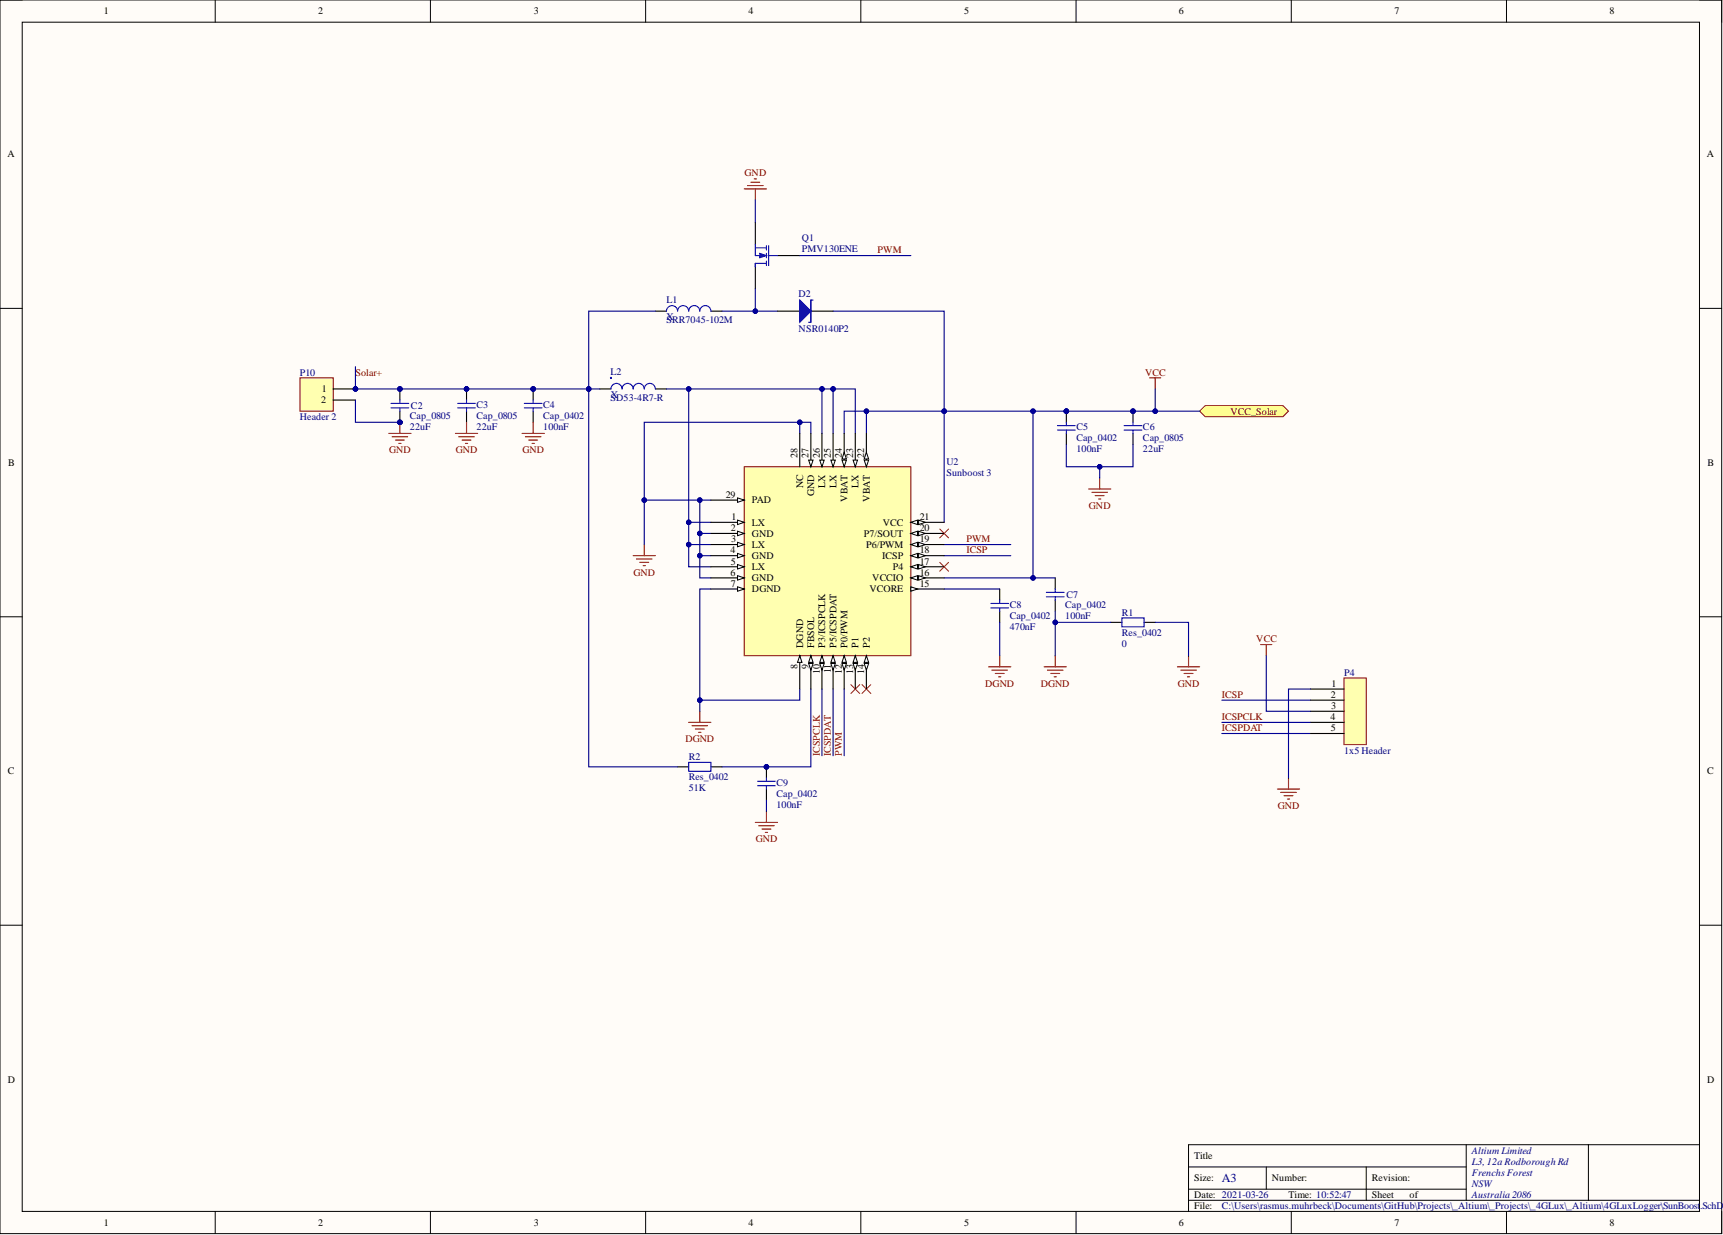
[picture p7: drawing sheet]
<svg xmlns="http://www.w3.org/2000/svg" width="393mm" height="282mm" viewBox="0 0 393 282" stroke-linecap="round" stroke-linejoin="round" font-family="sans-serif">
<defs><g id="words">
<text font-size="2.8" fill="#000080" x="278.9" y="269.8">A3</text>
<g font-size="2.3">
<text x="23.7" y="3.3">1</text>
<text x="72.6" y="3.3">2</text>
<text x="121.9" y="3.3">3</text>
<text x="170.9" y="3.3">4</text>
<text x="220.1" y="3.3">5</text>
<text x="269.1" y="3.3">6</text>
<text x="318.3" y="3.3">7</text>
<text x="367.4" y="3.3">8</text>
<text x="1.7" y="35.9">A</text>
<text x="389.7" y="35.9">A</text>
<text x="73.5" y="89.5">1</text>
<text x="73.3" y="92.1">2</text>
<text x="1.9" y="106.4">B</text>
<text x="182.1" y="104.5" transform="rotate(-90 182.1 104.5)">28</text>
<text x="184.6" y="104.5" transform="rotate(-90 184.6 104.5)">27</text>
<text x="187.1" y="104.5" transform="rotate(-90 187.1 104.5)">26</text>
<text x="189.7" y="104.5" transform="rotate(-90 189.7 104.5)">25</text>
<text x="192.2" y="104.5" transform="rotate(-90 192.2 104.5)">24</text>
<text x="194.7" y="104.5" transform="rotate(-90 194.7 104.5)">23</text>
<text x="197.3" y="104.5" transform="rotate(-90 197.3 104.5)">22</text>
<text x="389.8" y="106.4">B</text>
<text x="165.7" y="113.6">29</text>
<text x="183.3" y="111.4" transform="rotate(-90 183.3 111.4)">NC</text>
<text x="185.9" y="113.2" transform="rotate(-90 185.9 113.2)">GND</text>
<text x="188.4" y="111.3" transform="rotate(-90 188.4 111.3)">LX</text>
<text x="190.9" y="111.3" transform="rotate(-90 190.9 111.3)">LX</text>
<text x="196" y="111.3" transform="rotate(-90 196 111.3)">LX</text>
<text x="167" y="118.7">1</text>
<text x="171.7" y="114.9">PAD</text>
<text x="171.7" y="120">LX</text>
<text x="193.5" y="114.5" transform="rotate(-90 193.5 114.5)">VBAT</text>
<text x="198.6" y="114.5" transform="rotate(-90 198.6 114.5)">VBAT</text>
<text x="201.5" y="120">VCC</text>
<text x="210" y="118.7">21</text>
<text x="166.9" y="121.2">2</text>
<text x="166.9" y="123.8">3</text>
<text x="171.7" y="122.5">GND</text>
<text x="171.7" y="125">LX</text>
<text x="197.2" y="122.5">P7/SOUT</text>
<text x="197.7" y="125">P6/PWM</text>
<text x="210" y="123.8">19</text>
<text x="210" y="121.2">20</text>
<text x="166.8" y="126.3">4</text>
<text x="166.8" y="131.4">6</text>
<text x="166.9" y="128.9">5</text>
<text x="171.7" y="127.6">GND</text>
<text x="171.7" y="130.1">LX</text>
<text x="201.4" y="127.6">ICSP</text>
<text x="203.8" y="130.1">P4</text>
<text x="210" y="131.4">16</text>
<text x="210" y="128.9">17</text>
<text x="210" y="126.3">18</text>
<text x="166.9" y="133.9">7</text>
<text x="171.7" y="132.7">GND</text>
<text x="171.7" y="135.2">DGND</text>
<text x="198.5" y="135.2">VCORE</text>
<text x="199.1" y="132.7">VCCIO</text>
<text x="210" y="133.9">15</text>
<text x="183.3" y="147.9" transform="rotate(-90 183.3 147.9)">DGND</text>
<text x="185.9" y="147.9" transform="rotate(-90 185.9 147.9)">FBSOL</text>
<text x="188.4" y="147.9" transform="rotate(-90 188.4 147.9)">P3/ICSPCLK</text>
<text x="190.9" y="147.9" transform="rotate(-90 190.9 147.9)">P5/ICSPDAT</text>
<text x="193.5" y="147.9" transform="rotate(-90 193.5 147.9)">P0/PWM</text>
<text x="196" y="147.9" transform="rotate(-90 196 147.9)">P1</text>
<text x="198.6" y="147.9" transform="rotate(-90 198.6 147.9)">P2</text>
<text x="182.1" y="152.7" transform="rotate(-90 182.1 152.7)">8</text>
<text x="184.6" y="152.7" transform="rotate(-90 184.6 152.7)">9</text>
<text x="187.1" y="153.9" transform="rotate(-90 187.1 153.9)">10</text>
<text x="189.7" y="153.7" transform="rotate(-90 189.7 153.7)">11</text>
<text x="192.2" y="153.9" transform="rotate(-90 192.2 153.9)">12</text>
<text x="194.7" y="153.8" transform="rotate(-90 194.7 153.8)">13</text>
<text x="197.3" y="153.9" transform="rotate(-90 197.3 153.9)">14</text>
<text x="303.8" y="159.3">2</text>
<text x="303.9" y="161.8">3</text>
<text x="304" y="156.8">1</text>
<text x="303.7" y="164.4">4</text>
<text x="303.8" y="166.9">5</text>
<text x="1.8" y="176.7">C</text>
<text x="389.8" y="176.7">C</text>
<text x="1.8" y="247.1">D</text>
<text x="389.8" y="247.1">D</text>
<text x="272.6" y="264.6">Title</text>
<text x="272.6" y="269.6">Size:</text>
<text x="290.3" y="269.6">Number:</text>
<text x="313.2" y="269.6">Revision:</text>
<text x="272.6" y="273.4">Date: 2021-03-26</text>
<text x="272.6" y="276">File:</text>
<text x="294.2" y="273.4">Time: 10:52:47</text>
<text x="313.2" y="273.4">Sheet</text>
<text x="321.8" y="273.4">of</text>
<text x="23.7" y="279.8">1</text>
<text x="72.6" y="279.8">2</text>
<text x="121.9" y="279.8">3</text>
<text x="170.9" y="279.8">4</text>
<text x="220.1" y="279.8">5</text>
<text x="269.1" y="279.8">6</text>
<text x="318.3" y="279.8">7</text>
<text x="367.4" y="279.8">8</text>
</g>
<g font-size="2.3" fill="#800000">
<text x="170" y="40.1">GND</text>
<text x="200.3" y="57.8">PWM</text>
<text x="81.1" y="85.7">Solar+</text>
<text x="261.4" y="85.7">VCC</text>
<text x="280.9" y="94.6">VCC_Solar</text>
<text x="88.8" y="103.5">GND</text>
<text x="104.1" y="103.5">GND</text>
<text x="119.3" y="103.5">GND</text>
<text x="248.6" y="116.2">GND</text>
<text x="220.6" y="123.8">PWM</text>
<text x="144.6" y="131.4">GND</text>
<text x="220.6" y="126.3">ICSP</text>
<text x="286.8" y="146.6">VCC</text>
<text x="224.9" y="156.8">DGND</text>
<text x="237.6" y="156.8">DGND</text>
<text x="268.9" y="156.8">GND</text>
<text x="278.9" y="159.3">ICSP</text>
<text x="278.9" y="164.4">ICSPCLK</text>
<text x="278.9" y="166.9">ICSPDAT</text>
<text x="156.5" y="169.4">DGND</text>
<text x="187.1" y="172.5" transform="rotate(-90 187.1 172.5)">ICSPCLK</text>
<text x="189.7" y="172.5" transform="rotate(-90 189.7 172.5)">ICSPDAT</text>
<text x="192.2" y="172.5" transform="rotate(-90 192.2 172.5)">PWM</text>
<text x="291.7" y="184.7">GND</text>
<text x="172.5" y="192.3">GND</text>
</g>
<g font-size="2.3" fill="#000080">
<text x="183.1" y="55">Q1</text>
<text x="183.1" y="57.6">PMV130ENE</text>
<text x="152.1" y="69.2">L1</text>
<text x="182.3" y="67.7">D2</text>
<text x="152.1" y="73">X</text>
<text x="152.1" y="73.8">SRR7045-102M</text>
<text x="182.3" y="75.8">NSR0140P2</text>
<text x="68.5" y="85.7">P10</text>
<text x="139.4" y="85.6">L2</text>
<text x="68.5" y="95.9">Header 2</text>
<text x="93.6" y="95.6">Cap_0805</text>
<text x="93.8" y="93.3">C2</text>
<text x="108.8" y="93.1">C3</text>
<text x="108.8" y="95.6">Cap_0805</text>
<text x="124" y="93.1">C4</text>
<text x="124" y="95.6">Cap_0402</text>
<text x="139.4" y="91.6">SD53-4R7-R</text>
<text x="139.5" y="90.8">X</text>
<text x="93.6" y="98.2">22uF</text>
<text x="108.8" y="98.2">22uF</text>
<text x="124" y="98.2">100nF</text>
<text x="245.7" y="98.2">C5</text>
<text x="245.7" y="100.7">Cap_0402</text>
<text x="260.9" y="98.2">C6</text>
<text x="260.9" y="100.7">Cap_0805</text>
<text x="216.1" y="106">U2</text>
<text x="245.7" y="103.2">100nF</text>
<text x="260.9" y="103.2">22uF</text>
<text x="216.1" y="108.6">Sunboost 3</text>
<text x="243.4" y="136.5">C7</text>
<text x="230.5" y="143.8">470nF</text>
<text x="230.5" y="138.7">C8</text>
<text x="230.5" y="141.3">Cap_0402</text>
<text x="243.2" y="141.3">100nF</text>
<text x="243.2" y="138.7">Cap_0402</text>
<text x="256.1" y="140.5">R1</text>
<text x="256.1" y="147.6">0</text>
<text x="256.1" y="145.1">Res_0402</text>
<text x="306.8" y="154.2">P4</text>
<text x="157.2" y="173.5">R2</text>
<text x="306.8" y="172">1x5 Header</text>
<text x="157.2" y="178.1">Res_0402</text>
<text x="177.3" y="179.3">C9</text>
<text x="157.2" y="180.6">51K</text>
<text x="177.3" y="184.4">100nF</text>
<text x="177.3" y="181.9">Cap_0402</text>
<text x="336" y="263.3">Altium Limited</text>
<text x="336" y="265.8">L3, 12a Rodborough Rd</text>
<text x="336" y="268.4">Frenchs Forest</text>
<text x="278.9" y="276">C:\Users\rasmus.muhrbeck\Documents\GitHub\Projects\_Altium\_Projects\_4GLux\_Altium\4GLuxLogger\SunBoost</text>
<text x="336" y="270.9">NSW</text>
<text x="336" y="273.4">Australia 2086</text>
<text x="388.1" y="276">.SchD</text>
<text x="393.5" y="276">o</text>
</g>
</g></defs>
<path d="M0 0h393v281.6h-393z" fill-rule="evenodd" fill="#fffcf8"/>
<path d="M0 0h393v281.6h-393z" fill="none" stroke="#000" stroke-width=".23"/>
<path d="M5.1 5.1h382.9v271.4h-382.9z" fill-rule="evenodd" fill="#fffcf8"/>
<g fill="none" stroke="#000" stroke-width=".23">
<path d="M0 0h5.1M49.1 0v5.1M98.3 0v5.1M147.4 0v5.1M196.5 0v5.1M245.7 0v5.1M294.8 0v5.1M343.9 0v5.1M388 0h5v5.1M5.1 5.1h382.9v271.4h-382.9zM0 70.4h5.1M388 70.4h5"/>
<path d="M0 140.8h5.1M388 140.8h5M0 211.2h5.1M388 211.2h5M49.1 276.5v5.1M98.3 276.5v5.1M147.4 276.5v5.1M196.5 276.5v5.1M245.7 276.5v5.1M271.3 266.3h63.4M271.3 273.9h116.7M271.3 271.4h63.4"/>
<path d="M289.1 266.3v5.1M294.8 276.5v5.1M311.9 266.3v7.6M334.7 261.3v12.6M343.9 276.5v5.1M362.6 261.3v12.6M388 261.3h-116.7v15.2M393 276.5v5.1"/>
</g>
<circle cx="91.3" cy="96.4" r=".51" fill="#000080"/>
<circle cx="91.3" cy="96.4" r=".51" fill="none" stroke="#000080" stroke-width=".23"/>
<circle cx="91.3" cy="88.8" r=".51" fill="#000080"/>
<circle cx="91.3" cy="88.8" r=".51" fill="none" stroke="#000080" stroke-width=".23"/>
<path d="M91.3 93.8v2.6" fill="none" stroke="#000" stroke-width=".25"/>
<circle cx="91.3" cy="96.4" r=".51" fill="#000080"/>
<circle cx="91.3" cy="96.4" r=".51" fill="none" stroke="#000080" stroke-width=".23"/>
<path d="M91.3 88.8v2.5" fill="none" stroke="#000" stroke-width=".25"/>
<circle cx="91.3" cy="88.8" r=".51" fill="#000080"/>
<circle cx="91.3" cy="88.8" r=".51" fill="none" stroke="#000080" stroke-width=".23"/>
<path d="M89.3 92.1h4M89.3 93.1h4M91.3 91.3v.8M91.3 93.1v.7" fill="none" stroke="#00f" stroke-width=".25"/>
<circle cx="106.5" cy="88.8" r=".51" fill="#000080"/>
<circle cx="106.5" cy="88.8" r=".51" fill="none" stroke="#000080" stroke-width=".23"/>
<path d="M106.5 88.8v2.5M106.5 93.8v2.6" fill="none" stroke="#000" stroke-width=".25"/>
<circle cx="106.5" cy="88.8" r=".51" fill="#000080"/>
<circle cx="106.5" cy="88.8" r=".51" fill="none" stroke="#000080" stroke-width=".23"/>
<path d="M104.5 92.1h4M104.5 93.1h4M106.5 91.3v.8M106.5 93.1v.7" fill="none" stroke="#00f" stroke-width=".25"/>
<circle cx="121.7" cy="88.8" r=".51" fill="#000080"/>
<circle cx="121.7" cy="88.8" r=".51" fill="none" stroke="#000080" stroke-width=".23"/>
<path d="M121.7 88.8v2.5M121.7 93.8v2.6" fill="none" stroke="#000" stroke-width=".25"/>
<circle cx="121.7" cy="88.8" r=".51" fill="#000080"/>
<circle cx="121.7" cy="88.8" r=".51" fill="none" stroke="#000080" stroke-width=".23"/>
<g fill="none" stroke="#00f" stroke-width=".25">
<path d="M152.1 71a1.27 1.27 0 0 1 1.3-1.3 1.27 1.27 0 0 1 1.3 1.3 1.27 1.27 0 0 1 1.3-1.3 1.27 1.27 0 0 1 1.2 1.3 1.27 1.27 0 0 1 1.3-1.3 1.27 1.27 0 0 1 1.3 1.3 1.27 1.27 0 0 1 1.2-1.3 1.27 1.27 0 0 1 1.3 1.3M119.7 92.1h4M119.7 93.1h4M121.7 91.3v.8M121.7 93.1v.7M139.5 88.8a1.27 1.27 0 0 1 1.2-1.3 1.27 1.27 0 0 1 1.3 1.3 1.27 1.27 0 0 1 1.3-1.3 1.27 1.27 0 0 1 1.2 1.3 1.27 1.27 0 0 1 1.3-1.3 1.27 1.27 0 0 1 1.3 1.3 1.27 1.27 0 0 1 1.2-1.3 1.27 1.27 0 0 1 1.3 1.3M157.2 174h5.1v2h-5.1z"/>
<circle cx="139.5" cy="86.2" r=".1"/>
</g>
<path d="M149.6 71h2.5M162.3 71h2.5M136.9 88.8h2.6M149.6 88.8h2.5M154.7 175h2.5M162.3 175h2.5" fill="none" stroke="#000" stroke-width=".25"/>
<circle cx="175" cy="175" r=".51" fill="#000080"/>
<circle cx="175" cy="175" r=".51" fill="none" stroke="#000080" stroke-width=".23"/>
<path d="M175 175v2.6M175 180.1v2.5" fill="none" stroke="#000" stroke-width=".25"/>
<circle cx="175" cy="175" r=".51" fill="#000080"/>
<circle cx="175" cy="175" r=".51" fill="none" stroke="#000080" stroke-width=".23"/>
<g fill="none" stroke="#00f" stroke-width=".25">
<path d="M226.2 137.7h4.1M226.2 138.7h4.1M228.2 137v.7M228.2 138.7v.8M238.9 135.2h4M238.9 136.2h4M240.9 134.4v.8M240.9 136.2v.8M256.1 141h5.1v2.1h-5.1zM172.9 178.3h4.1M172.9 179.3h4.1M175 177.6v.7"/>
<path d="M175 179.3v.8"/>
</g>
<path d="M228.2 134.4v2.6M228.2 139.5v2.5M240.9 131.9v2.5M240.9 137v2.5M253.6 142h2.5M261.2 142h2.5" fill="none" stroke="#000" stroke-width=".25"/>
<circle cx="243.4" cy="93.8" r=".51" fill="#000080"/>
<circle cx="243.4" cy="93.8" r=".51" fill="none" stroke="#000080" stroke-width=".23"/>
<path d="M243.4 93.8v2.6M243.4 98.9v2.6" fill="none" stroke="#000" stroke-width=".25"/>
<circle cx="243.4" cy="93.8" r=".51" fill="#000080"/>
<circle cx="243.4" cy="93.8" r=".51" fill="none" stroke="#000080" stroke-width=".23"/>
<path d="M241.4 97.1h4.1M241.4 98.2h4.1M243.4 96.4v.7M243.4 98.2v.7" fill="none" stroke="#00f" stroke-width=".25"/>
<circle cx="258.7" cy="93.8" r=".51" fill="#000080"/>
<circle cx="258.7" cy="93.8" r=".51" fill="none" stroke="#000080" stroke-width=".23"/>
<path d="M258.7 93.8v2.6M258.7 98.9v2.6" fill="none" stroke="#000" stroke-width=".25"/>
<circle cx="258.7" cy="93.8" r=".51" fill="#000080"/>
<circle cx="258.7" cy="93.8" r=".51" fill="none" stroke="#000080" stroke-width=".23"/>
<path d="M256.6 97.1h4.1M256.6 98.2h4.1M258.7 96.4v.7M258.7 98.2v.7" fill="none" stroke="#00f" stroke-width=".25"/>
<g fill="none" stroke="#800000" stroke-width=".25">
<path d="M88.8 98.9h5M89.5 99.7h3.6M91.3 96.4v2.5M104 98.9h5M104.7 99.7h3.6M106.5 96.4v2.5M119.2 98.9h5.1M119.9 99.7h3.6M121.7 96.4v2.5M90.3 100.4h2M91 101.2h.5M105.5 100.4h2"/>
<path d="M106.3 101.2h.5M120.7 100.4h2M121.5 101.2h.5M144.5 126.8h5.1M145.3 127.6h3.6M146.1 128.3h2M146.8 129.1h.5M147.1 124.3v2.5M225.7 152.2h5.1M226.4 153h3.6M227.2 153.7h2M228 154.5h.5"/>
<path d="M228.2 149.7v2.5M238.4 152.2h5M239.1 153h3.6M239.9 153.7h2M240.6 154.5h.6M240.9 149.7v2.5M268.8 152.2h5.1M269.6 153h3.5M270.3 153.7h2M271.1 154.5h.5M271.3 149.7v2.5M157.2 164.9h5.1"/>
<path d="M158 165.6h3.5M158.7 166.4h2.1M159.5 167.2h.5M159.8 162.3v2.6"/>
</g>
<circle cx="91.3" cy="96.4" r=".51" fill="#000080"/>
<circle cx="91.3" cy="96.4" r=".51" fill="none" stroke="#000080" stroke-width=".23"/>
<g fill="none" stroke="#800000" stroke-width=".25">
<path d="M169.9 43.1h5.1M170.7 42.4h3.5M171.4 41.6h2M172.2 40.8h.5M172.4 43.1v2.6M262.5 86.2h2.5M263.7 86.2v2.6M248.5 111.6h5.1M249.3 112.4h3.5M250 113.1h2.1M250.8 113.9h.5M251 109.1v2.5"/>
<path d="M287.8 147.1h2.5M289.1 147.1v2.6M294.2 177.6v2.5M172.4 187.7h5.1M173.2 188.5h3.5M174 189.2h2M174.7 190h.5M175 185.2v2.5M291.6 180.1h5.1M292.4 180.9h3.5M293.1 181.6h2.1M293.9 182.4h.5"/>
</g>
<path d="M214.5 128.3l2.1 2.1M214.5 120.7l2.1 2.1M216.6 128.3l-2.1 2.1M216.6 120.7l-2.1 2.1M194.2 156.2l2.1 2.1M196.3 156.2l-2.1 2.1M196.8 156.2l2 2.1M198.8 156.2l-2 2.1" fill="none" stroke="#f00" stroke-width=".23"/>
<path d="M275.1 92.6h17.8l1.3 1.2-1.3 1.3h-17.8l-1.2-1.3z" fill-rule="evenodd" fill="#ffff80"/>
<path d="M275.1 92.6h17.8l1.3 1.2-1.3 1.3h-17.8l-1.2-1.3z" fill="none" stroke="#800000" stroke-width=".23"/>
<path d="M172.4 50.7v5.1M177.5 58.3h5.1M172.4 60.9v5" fill="none" stroke="#000" stroke-width=".25"/>
<path d="M172.4 55.8v2.5h2.6M172.4 56.6h2.6M175 56.1v1M175 57.8v1M175 59.6v1M175.5 58.3h2M175.5 56.1v4.5M172.4 60.1h2.6" fill="none" stroke="#00f" stroke-width=".25"/>
<path d="M173.4 57.8l1.6 .5-1.6 .5z" fill="#00f"/>
<path d="M173.4 57.8l1.6 .5-1.6 .5z" fill="none" stroke="#00f" stroke-width=".23"/>
<path d="M172.4 60.1v.8" fill="none" stroke="#00f" stroke-width=".25"/>
<path d="M134.4 88.8v86.2h20.3" fill="none" stroke="#000080" stroke-width=".25"/>
<circle cx="134.4" cy="88.8" r=".51" fill="#000080"/>
<circle cx="134.4" cy="88.8" r=".51" fill="none" stroke="#000080" stroke-width=".23"/>
<path d="M81.1 83.7v5.1h55.8" fill="none" stroke="#000080" stroke-width=".25"/>
<circle cx="81.1" cy="88.8" r=".51" fill="#000080"/>
<circle cx="81.1" cy="88.8" r=".51" fill="none" stroke="#000080" stroke-width=".23"/>
<circle cx="91.3" cy="88.8" r=".51" fill="#000080"/>
<circle cx="91.3" cy="88.8" r=".51" fill="none" stroke="#000080" stroke-width=".23"/>
<circle cx="106.5" cy="88.8" r=".51" fill="#000080"/>
<circle cx="106.5" cy="88.8" r=".51" fill="none" stroke="#000080" stroke-width=".23"/>
<circle cx="121.7" cy="88.8" r=".51" fill="#000080"/>
<circle cx="121.7" cy="88.8" r=".51" fill="none" stroke="#000080" stroke-width=".23"/>
<circle cx="134.4" cy="88.8" r=".51" fill="#000080"/>
<circle cx="134.4" cy="88.8" r=".51" fill="none" stroke="#000080" stroke-width=".23"/>
<path d="M149.6 71h-15.2v17.8" fill="none" stroke="#000080" stroke-width=".25"/>
<circle cx="134.4" cy="88.8" r=".51" fill="#000080"/>
<circle cx="134.4" cy="88.8" r=".51" fill="none" stroke="#000080" stroke-width=".23"/>
<path d="M159.8 114.1h-12.7v10.2" fill="none" stroke="#000080" stroke-width=".25"/>
<circle cx="159.8" cy="114.1" r=".51" fill="#000080"/>
<circle cx="159.8" cy="114.1" r=".51" fill="none" stroke="#000080" stroke-width=".23"/>
<circle cx="147.1" cy="114.1" r=".51" fill="#000080"/>
<circle cx="147.1" cy="114.1" r=".51" fill="none" stroke="#000080" stroke-width=".23"/>
<path d="M185.1 98.9v-2.5h-38v17.7" fill="none" stroke="#000080" stroke-width=".25"/>
<circle cx="182.6" cy="96.4" r=".51" fill="#000080"/>
<circle cx="182.6" cy="96.4" r=".51" fill="none" stroke="#000080" stroke-width=".23"/>
<circle cx="147.1" cy="114.1" r=".51" fill="#000080"/>
<circle cx="147.1" cy="114.1" r=".51" fill="none" stroke="#000080" stroke-width=".23"/>
<path d="M152.1 88.8h35.5v10.1" fill="none" stroke="#000080" stroke-width=".25"/>
<circle cx="157.2" cy="88.8" r=".51" fill="#000080"/>
<circle cx="157.2" cy="88.8" r=".51" fill="none" stroke="#000080" stroke-width=".23"/>
<circle cx="187.7" cy="88.8" r=".51" fill="#000080"/>
<circle cx="187.7" cy="88.8" r=".51" fill="none" stroke="#000080" stroke-width=".23"/>
<path d="M157.2 124.3v5.1h5.1" fill="none" stroke="#000080" stroke-width=".25"/>
<circle cx="157.2" cy="124.3" r=".51" fill="#000080"/>
<circle cx="157.2" cy="124.3" r=".51" fill="none" stroke="#000080" stroke-width=".23"/>
<path d="M157.2 119.2v5.1h5.1" fill="none" stroke="#000080" stroke-width=".25"/>
<circle cx="157.2" cy="119.2" r=".51" fill="#000080"/>
<circle cx="157.2" cy="119.2" r=".51" fill="none" stroke="#000080" stroke-width=".23"/>
<circle cx="157.2" cy="124.3" r=".51" fill="#000080"/>
<circle cx="157.2" cy="124.3" r=".51" fill="none" stroke="#000080" stroke-width=".23"/>
<path d="M157.2 88.8v30.4h5.1" fill="none" stroke="#000080" stroke-width=".25"/>
<circle cx="157.2" cy="119.2" r=".51" fill="#000080"/>
<circle cx="157.2" cy="119.2" r=".51" fill="none" stroke="#000080" stroke-width=".23"/>
<circle cx="157.2" cy="88.8" r=".51" fill="#000080"/>
<circle cx="157.2" cy="88.8" r=".51" fill="none" stroke="#000080" stroke-width=".23"/>
<path d="M162.3 134.4h-2.5v25.4h22.8v-2.5" fill="none" stroke="#000080" stroke-width=".25"/>
<circle cx="159.8" cy="159.8" r=".51" fill="#000080"/>
<circle cx="159.8" cy="159.8" r=".51" fill="none" stroke="#000080" stroke-width=".23"/>
<path d="M159.8 126.8v5.1h2.5" fill="none" stroke="#000080" stroke-width=".25"/>
<circle cx="159.8" cy="126.8" r=".51" fill="#000080"/>
<circle cx="159.8" cy="126.8" r=".51" fill="none" stroke="#000080" stroke-width=".23"/>
<path d="M162.3 121.8h-2.5v5h2.5" fill="none" stroke="#000080" stroke-width=".25"/>
<circle cx="159.8" cy="121.8" r=".51" fill="#000080"/>
<circle cx="159.8" cy="121.8" r=".51" fill="none" stroke="#000080" stroke-width=".23"/>
<circle cx="159.8" cy="126.8" r=".51" fill="#000080"/>
<circle cx="159.8" cy="126.8" r=".51" fill="none" stroke="#000080" stroke-width=".23"/>
<path d="M162.3 114.1h-2.5v7.7" fill="none" stroke="#000080" stroke-width=".25"/>
<circle cx="159.8" cy="114.1" r=".51" fill="#000080"/>
<circle cx="159.8" cy="114.1" r=".51" fill="none" stroke="#000080" stroke-width=".23"/>
<circle cx="159.8" cy="121.8" r=".51" fill="#000080"/>
<circle cx="159.8" cy="121.8" r=".51" fill="none" stroke="#000080" stroke-width=".23"/>
<path d="M185.1 157.3v17.7h-20.3" fill="none" stroke="#000080" stroke-width=".25"/>
<circle cx="175" cy="175" r=".51" fill="#000080"/>
<circle cx="175" cy="175" r=".51" fill="none" stroke="#000080" stroke-width=".23"/>
<path d="M164.8 71h12.7" fill="none" stroke="#000080" stroke-width=".25"/>
<circle cx="172.4" cy="71" r=".51" fill="#000080"/>
<circle cx="172.4" cy="71" r=".51" fill="none" stroke="#000080" stroke-width=".23"/>
<path d="M182.6 58.3h25.3M187.6 88.8h2.6v10.1" fill="none" stroke="#000080" stroke-width=".25"/>
<circle cx="187.7" cy="88.8" r=".51" fill="#000080"/>
<circle cx="187.7" cy="88.8" r=".51" fill="none" stroke="#000080" stroke-width=".23"/>
<circle cx="190.2" cy="88.8" r=".51" fill="#000080"/>
<circle cx="190.2" cy="88.8" r=".51" fill="none" stroke="#000080" stroke-width=".23"/>
<path d="M190.2 88.8h5.1v10.1" fill="none" stroke="#000080" stroke-width=".25"/>
<circle cx="190.2" cy="88.8" r=".51" fill="#000080"/>
<circle cx="190.2" cy="88.8" r=".51" fill="none" stroke="#000080" stroke-width=".23"/>
<path d="M190.2 71h25.3v22.8" fill="none" stroke="#000080" stroke-width=".25"/>
<circle cx="215.5" cy="93.8" r=".51" fill="#000080"/>
<circle cx="215.5" cy="93.8" r=".51" fill="none" stroke="#000080" stroke-width=".23"/>
<path d="M235.8 93.8h-43.1v5.1" fill="none" stroke="#000080" stroke-width=".25"/>
<circle cx="235.8" cy="93.8" r=".51" fill="#000080"/>
<circle cx="235.8" cy="93.8" r=".51" fill="none" stroke="#000080" stroke-width=".23"/>
<circle cx="215.5" cy="93.8" r=".51" fill="#000080"/>
<circle cx="215.5" cy="93.8" r=".51" fill="none" stroke="#000080" stroke-width=".23"/>
<circle cx="197.8" cy="93.8" r=".51" fill="#000080"/>
<circle cx="197.8" cy="93.8" r=".51" fill="none" stroke="#000080" stroke-width=".23"/>
<path d="M215.5 131.9h25.4M215.5 134.4h12.7" fill="none" stroke="#000080" stroke-width=".25"/>
<circle cx="235.8" cy="131.9" r=".51" fill="#000080"/>
<circle cx="235.8" cy="131.9" r=".51" fill="none" stroke="#000080" stroke-width=".23"/>
<path d="M243.4 93.8h-7.6v38.1M215.5 126.8h15.3M215.5 124.3h15.3" fill="none" stroke="#000080" stroke-width=".25"/>
<circle cx="235.8" cy="131.9" r=".51" fill="#000080"/>
<circle cx="235.8" cy="131.9" r=".51" fill="none" stroke="#000080" stroke-width=".23"/>
<circle cx="235.8" cy="93.8" r=".51" fill="#000080"/>
<circle cx="235.8" cy="93.8" r=".51" fill="none" stroke="#000080" stroke-width=".23"/>
<circle cx="243.4" cy="93.8" r=".51" fill="#000080"/>
<circle cx="243.4" cy="93.8" r=".51" fill="none" stroke="#000080" stroke-width=".23"/>
<path d="M240.9 139.5v2.5h12.7" fill="none" stroke="#000080" stroke-width=".25"/>
<circle cx="240.9" cy="142" r=".51" fill="#000080"/>
<circle cx="240.9" cy="142" r=".51" fill="none" stroke="#000080" stroke-width=".23"/>
<path d="M243.4 101.5v5h15.3v-5" fill="none" stroke="#000080" stroke-width=".25"/>
<circle cx="251" cy="106.5" r=".51" fill="#000080"/>
<circle cx="251" cy="106.5" r=".51" fill="none" stroke="#000080" stroke-width=".23"/>
<path d="M263.7 88.8v5h-20.3" fill="none" stroke="#000080" stroke-width=".25"/>
<circle cx="243.4" cy="93.8" r=".51" fill="#000080"/>
<circle cx="243.4" cy="93.8" r=".51" fill="none" stroke="#000080" stroke-width=".23"/>
<circle cx="258.7" cy="93.8" r=".51" fill="#000080"/>
<circle cx="258.7" cy="93.8" r=".51" fill="none" stroke="#000080" stroke-width=".23"/>
<circle cx="263.7" cy="93.8" r=".51" fill="#000080"/>
<circle cx="263.7" cy="93.8" r=".51" fill="none" stroke="#000080" stroke-width=".23"/>
<path d="M263.7 93.8h10.2M263.7 142h7.6v7.7" fill="none" stroke="#000080" stroke-width=".25"/>
<circle cx="263.7" cy="93.8" r=".51" fill="#000080"/>
<circle cx="263.7" cy="93.8" r=".51" fill="none" stroke="#000080" stroke-width=".23"/>
<path d="M159.8 159.8v2.5M278.9 159.8h20.3M289.1 149.7v12.6h10.1M299.2 157.3h-5v20.3M278.9 167.4h20.3M278.9 164.9h20.3" fill="none" stroke="#000080" stroke-width=".25"/>
<circle cx="159.8" cy="159.8" r=".51" fill="#000080"/>
<circle cx="159.8" cy="159.8" r=".51" fill="none" stroke="#000080" stroke-width=".23"/>
<path d="M172.4 65.9v5.1" fill="none" stroke="#000080" stroke-width=".25"/>
<circle cx="172.4" cy="71" r=".51" fill="#000080"/>
<circle cx="172.4" cy="71" r=".51" fill="none" stroke="#000080" stroke-width=".23"/>
<path d="M172.4 45.7v5M182.6 96.4v2.5M175 182.6v2.6" fill="none" stroke="#000080" stroke-width=".25"/>
<circle cx="182.6" cy="96.4" r=".51" fill="#000080"/>
<circle cx="182.6" cy="96.4" r=".51" fill="none" stroke="#000080" stroke-width=".23"/>
<path d="M197.8 93.8v5.1M187.6 157.3v15.2M190.2 157.3v15.2M192.7 157.3v15.2" fill="none" stroke="#000080" stroke-width=".25"/>
<circle cx="197.8" cy="93.8" r=".51" fill="#000080"/>
<circle cx="197.8" cy="93.8" r=".51" fill="none" stroke="#000080" stroke-width=".23"/>
<path d="M215.5 93.8v25.4" fill="none" stroke="#000080" stroke-width=".25"/>
<circle cx="215.5" cy="93.8" r=".51" fill="#000080"/>
<circle cx="215.5" cy="93.8" r=".51" fill="none" stroke="#000080" stroke-width=".23"/>
<path d="M228.2 142v7.7M240.9 142v7.7" fill="none" stroke="#000080" stroke-width=".25"/>
<circle cx="240.9" cy="142" r=".51" fill="#000080"/>
<circle cx="240.9" cy="142" r=".51" fill="none" stroke="#000080" stroke-width=".23"/>
<path d="M251 106.5v2.6" fill="none" stroke="#000080" stroke-width=".25"/>
<circle cx="251" cy="106.5" r=".51" fill="#000080"/>
<circle cx="251" cy="106.5" r=".51" fill="none" stroke="#000080" stroke-width=".23"/>
<path d="M177.5 71h5.1M185.1 71h5.1" fill="none" stroke="#000" stroke-width=".25"/>
<path d="M182.6 68.5l2.5 2.5-2.5 2.6z" fill="#00f"/>
<path d="M182.6 68.5l2.5 2.5-2.5 2.6zM185.6 68.5h-.5v5.1h-.5" fill="none" stroke="#00f" stroke-width=".25"/>
<circle cx="81.1" cy="88.8" r=".51" fill="#000080"/>
<circle cx="81.1" cy="88.8" r=".51" fill="none" stroke="#000080" stroke-width=".23"/>
<path d="M68.5 86.2h7.6v7.6h-7.6z" fill-rule="evenodd" fill="#ffffb0"/>
<path d="M68.5 86.2h7.6v7.6h-7.6z" fill="none" stroke="#800000" stroke-width=".23"/>
<path d="M76.1 88.8h5" fill="none" stroke="#000" stroke-width=".25"/>
<circle cx="81.1" cy="88.8" r=".51" fill="#000080"/>
<circle cx="81.1" cy="88.8" r=".51" fill="none" stroke="#000080" stroke-width=".23"/>
<path d="M76.1 91.3h5" fill="none" stroke="#000" stroke-width=".25"/>
<path d="M81.1 91.3v5.1h10.2" fill="none" stroke="#000080" stroke-width=".25"/>
<circle cx="91.3" cy="96.4" r=".51" fill="#000080"/>
<circle cx="91.3" cy="96.4" r=".51" fill="none" stroke="#000080" stroke-width=".23"/>
<path d="M306.8 154.7h5.1v15.2h-5.1z" fill-rule="evenodd" fill="#ffffb0"/>
<path d="M306.8 154.7h5.1v15.2h-5.1z" fill="none" stroke="#800000" stroke-width=".23"/>
<path d="M299.2 157.3h7.6M299.2 159.8h7.6M299.2 162.3h7.6M299.2 164.9h7.6M299.2 167.4h7.6" fill="none" stroke="#000" stroke-width=".25"/>
<path d="M169.9 106.5h38v43.2h-38z" fill-rule="evenodd" fill="#ffffb0"/>
<path d="M169.9 106.5h38v43.2h-38z" fill="none" stroke="#800000" stroke-width=".23"/>
<path d="M162.3 114.1h7.6" fill="none" stroke="#000" stroke-width=".25"/>
<path d="M168.4 113.6l1.5 .5-1.5 .5z" fill="#f8fcff"/>
<path d="M168.4 113.6l1.5 .5-1.5 .5z" fill="none" stroke="#000" stroke-width=".23"/>
<path d="M162.3 119.2h7.6" fill="none" stroke="#000" stroke-width=".25"/>
<path d="M168.4 118.7l1.5 .5-1.5 .5z" fill="#f8fcff"/>
<path d="M168.4 118.7l1.5 .5-1.5 .5z" fill="none" stroke="#000" stroke-width=".23"/>
<path d="M162.3 121.8h7.6" fill="none" stroke="#000" stroke-width=".25"/>
<path d="M168.4 121.2l1.5 .6-1.5 .5z" fill="#f8fcff"/>
<path d="M168.4 121.2l1.5 .6-1.5 .5z" fill="none" stroke="#000" stroke-width=".23"/>
<path d="M162.3 124.3h7.6" fill="none" stroke="#000" stroke-width=".25"/>
<path d="M168.4 123.8l1.5 .5-1.5 .5z" fill="#f8fcff"/>
<path d="M168.4 123.8l1.5 .5-1.5 .5z" fill="none" stroke="#000" stroke-width=".23"/>
<path d="M162.3 126.8h7.6" fill="none" stroke="#000" stroke-width=".25"/>
<path d="M168.4 126.3l1.5 .5-1.5 .5z" fill="#f8fcff"/>
<path d="M168.4 126.3l1.5 .5-1.5 .5z" fill="none" stroke="#000" stroke-width=".23"/>
<path d="M162.3 129.4h7.6" fill="none" stroke="#000" stroke-width=".25"/>
<path d="M168.4 128.9l1.5 .5-1.5 .5z" fill="#f8fcff"/>
<path d="M168.4 128.9l1.5 .5-1.5 .5z" fill="none" stroke="#000" stroke-width=".23"/>
<path d="M162.3 131.9h7.6" fill="none" stroke="#000" stroke-width=".25"/>
<path d="M168.4 131.4l1.5 .5-1.5 .5z" fill="#f8fcff"/>
<path d="M168.4 131.4l1.5 .5-1.5 .5z" fill="none" stroke="#000" stroke-width=".23"/>
<path d="M162.3 134.4h7.6" fill="none" stroke="#000" stroke-width=".25"/>
<path d="M168.4 133.9l1.5 .5-1.5 .5z" fill="#f8fcff"/>
<path d="M168.4 133.9l1.5 .5-1.5 .5z" fill="none" stroke="#000" stroke-width=".23"/>
<path d="M182.6 149.7v7.6" fill="none" stroke="#000" stroke-width=".25"/>
<path d="M182.6 149.7l.5 1.5h-1z" fill="#f8fcff"/>
<path d="M182.6 149.7l.5 1.5h-1z" fill="none" stroke="#000" stroke-width=".23"/>
<path d="M185.1 149.7v7.6" fill="none" stroke="#000" stroke-width=".25"/>
<path d="M185.1 149.7l.5 1.5h-1z" fill="#f8fcff"/>
<path d="M185.1 149.7l.5 1.5h-1z" fill="none" stroke="#000" stroke-width=".23"/>
<path d="M184.6 151.4h1l-.5 1.6z" fill="#f8fcff"/>
<path d="M184.6 151.4h1l-.5 1.6z" fill="none" stroke="#000" stroke-width=".23"/>
<path d="M187.6 149.7v7.6" fill="none" stroke="#000" stroke-width=".25"/>
<path d="M187.6 149.7l.6 1.5h-1.1z" fill="#f8fcff"/>
<path d="M187.6 149.7l.6 1.5h-1.1z" fill="none" stroke="#000" stroke-width=".23"/>
<path d="M187.1 151.4h1.1l-.6 1.6z" fill="#f8fcff"/>
<path d="M187.1 151.4h1.1l-.6 1.6z" fill="none" stroke="#000" stroke-width=".23"/>
<path d="M190.2 149.7v7.6" fill="none" stroke="#000" stroke-width=".25"/>
<path d="M190.2 149.7l.5 1.5h-1z" fill="#f8fcff"/>
<path d="M190.2 149.7l.5 1.5h-1z" fill="none" stroke="#000" stroke-width=".23"/>
<path d="M189.7 151.4h1l-.5 1.6z" fill="#f8fcff"/>
<path d="M189.7 151.4h1l-.5 1.6z" fill="none" stroke="#000" stroke-width=".23"/>
<path d="M192.7 149.7v7.6" fill="none" stroke="#000" stroke-width=".25"/>
<path d="M192.7 149.7l.5 1.5h-1z" fill="#f8fcff"/>
<path d="M192.7 149.7l.5 1.5h-1z" fill="none" stroke="#000" stroke-width=".23"/>
<path d="M192.2 151.4h1l-.5 1.6z" fill="#f8fcff"/>
<path d="M192.2 151.4h1l-.5 1.6z" fill="none" stroke="#000" stroke-width=".23"/>
<path d="M195.3 149.7v7.6" fill="none" stroke="#000" stroke-width=".25"/>
<path d="M195.3 149.7l.5 1.5h-1.1z" fill="#f8fcff"/>
<path d="M195.3 149.7l.5 1.5h-1.1z" fill="none" stroke="#000" stroke-width=".23"/>
<path d="M194.7 151.4h1.1l-.5 1.6z" fill="#f8fcff"/>
<path d="M194.7 151.4h1.1l-.5 1.6z" fill="none" stroke="#000" stroke-width=".23"/>
<path d="M197.8 149.7v7.6" fill="none" stroke="#000" stroke-width=".25"/>
<path d="M197.8 149.7l.5 1.5h-1z" fill="#f8fcff"/>
<path d="M197.8 149.7l.5 1.5h-1z" fill="none" stroke="#000" stroke-width=".23"/>
<path d="M197.3 151.4h1l-.5 1.6z" fill="#f8fcff"/>
<path d="M197.3 151.4h1l-.5 1.6z" fill="none" stroke="#000" stroke-width=".23"/>
<path d="M207.9 134.4h7.6" fill="none" stroke="#000" stroke-width=".25"/>
<path d="M207.9 133.9l1.6 .5-1.6 .5z" fill="#f8fcff"/>
<path d="M207.9 133.9l1.6 .5-1.6 .5z" fill="none" stroke="#000" stroke-width=".23"/>
<path d="M207.9 131.9h7.6" fill="none" stroke="#000" stroke-width=".25"/>
<path d="M207.9 131.9l1.6-.5v1z" fill="#f8fcff"/>
<path d="M207.9 131.9l1.6-.5v1z" fill="none" stroke="#000" stroke-width=".23"/>
<path d="M209.7 131.4l1.5 .5-1.5 .5z" fill="#f8fcff"/>
<path d="M209.7 131.4l1.5 .5-1.5 .5z" fill="none" stroke="#000" stroke-width=".23"/>
<path d="M207.9 129.4h7.6" fill="none" stroke="#000" stroke-width=".25"/>
<path d="M207.9 129.4l1.6-.5v1z" fill="#f8fcff"/>
<path d="M207.9 129.4l1.6-.5v1z" fill="none" stroke="#000" stroke-width=".23"/>
<path d="M209.7 128.9l1.5 .5-1.5 .5z" fill="#f8fcff"/>
<path d="M209.7 128.9l1.5 .5-1.5 .5z" fill="none" stroke="#000" stroke-width=".23"/>
<path d="M207.9 126.8h7.6" fill="none" stroke="#000" stroke-width=".25"/>
<path d="M207.9 126.8l1.6-.5v1z" fill="#f8fcff"/>
<path d="M207.9 126.8l1.6-.5v1z" fill="none" stroke="#000" stroke-width=".23"/>
<path d="M209.7 126.3l1.5 .5-1.5 .5z" fill="#f8fcff"/>
<path d="M209.7 126.3l1.5 .5-1.5 .5z" fill="none" stroke="#000" stroke-width=".23"/>
<path d="M207.9 124.3h7.6" fill="none" stroke="#000" stroke-width=".25"/>
<path d="M207.9 124.3l1.6-.5v1z" fill="#f8fcff"/>
<path d="M207.9 124.3l1.6-.5v1z" fill="none" stroke="#000" stroke-width=".23"/>
<path d="M209.7 123.8l1.5 .5-1.5 .5z" fill="#f8fcff"/>
<path d="M209.7 123.8l1.5 .5-1.5 .5z" fill="none" stroke="#000" stroke-width=".23"/>
<path d="M207.9 121.8h7.6" fill="none" stroke="#000" stroke-width=".25"/>
<path d="M207.9 121.8l1.6-.6v1.1z" fill="#f8fcff"/>
<path d="M207.9 121.8l1.6-.6v1.1z" fill="none" stroke="#000" stroke-width=".23"/>
<path d="M209.7 121.2l1.5 .6-1.5 .5z" fill="#f8fcff"/>
<path d="M209.7 121.2l1.5 .6-1.5 .5z" fill="none" stroke="#000" stroke-width=".23"/>
<path d="M207.9 119.2h7.6" fill="none" stroke="#000" stroke-width=".25"/>
<path d="M207.9 119.2l1.6-.5v1z" fill="#f8fcff"/>
<path d="M207.9 119.2l1.6-.5v1z" fill="none" stroke="#000" stroke-width=".23"/>
<path d="M209.7 118.7l1.5 .5-1.5 .5z" fill="#f8fcff"/>
<path d="M209.7 118.7l1.5 .5-1.5 .5z" fill="none" stroke="#000" stroke-width=".23"/>
<path d="M197.8 98.9v7.6" fill="none" stroke="#000" stroke-width=".25"/>
<path d="M197.3 105h1l-.5 1.5z" fill="#f8fcff"/>
<path d="M197.3 105h1l-.5 1.5z" fill="none" stroke="#000" stroke-width=".23"/>
<path d="M197.8 103.2l.5 1.6h-1z" fill="#f8fcff"/>
<path d="M197.8 103.2l.5 1.6h-1z" fill="none" stroke="#000" stroke-width=".23"/>
<path d="M195.3 98.9v7.6" fill="none" stroke="#000" stroke-width=".25"/>
<path d="M194.7 105h1.1l-.5 1.5z" fill="#f8fcff"/>
<path d="M194.7 105h1.1l-.5 1.5z" fill="none" stroke="#000" stroke-width=".23"/>
<path d="M192.7 98.9v7.6" fill="none" stroke="#000" stroke-width=".25"/>
<path d="M192.2 105h1l-.5 1.5z" fill="#f8fcff"/>
<path d="M192.2 105h1l-.5 1.5z" fill="none" stroke="#000" stroke-width=".23"/>
<path d="M192.7 103.2l.5 1.6h-1z" fill="#f8fcff"/>
<path d="M192.7 103.2l.5 1.6h-1z" fill="none" stroke="#000" stroke-width=".23"/>
<path d="M190.2 98.9v7.6" fill="none" stroke="#000" stroke-width=".25"/>
<path d="M189.7 105h1l-.5 1.5z" fill="#f8fcff"/>
<path d="M189.7 105h1l-.5 1.5z" fill="none" stroke="#000" stroke-width=".23"/>
<path d="M187.6 98.9v7.6" fill="none" stroke="#000" stroke-width=".25"/>
<path d="M187.1 105h1.1l-.6 1.5z" fill="#f8fcff"/>
<path d="M187.1 105h1.1l-.6 1.5z" fill="none" stroke="#000" stroke-width=".23"/>
<path d="M185.1 98.9v7.6" fill="none" stroke="#000" stroke-width=".25"/>
<path d="M184.6 105h1l-.5 1.5z" fill="#f8fcff"/>
<path d="M184.6 105h1l-.5 1.5z" fill="none" stroke="#000" stroke-width=".23"/>
<path d="M182.6 98.9v7.6" fill="none" stroke="#000" stroke-width=".25"/>
<use href="#words"/>
</svg>
